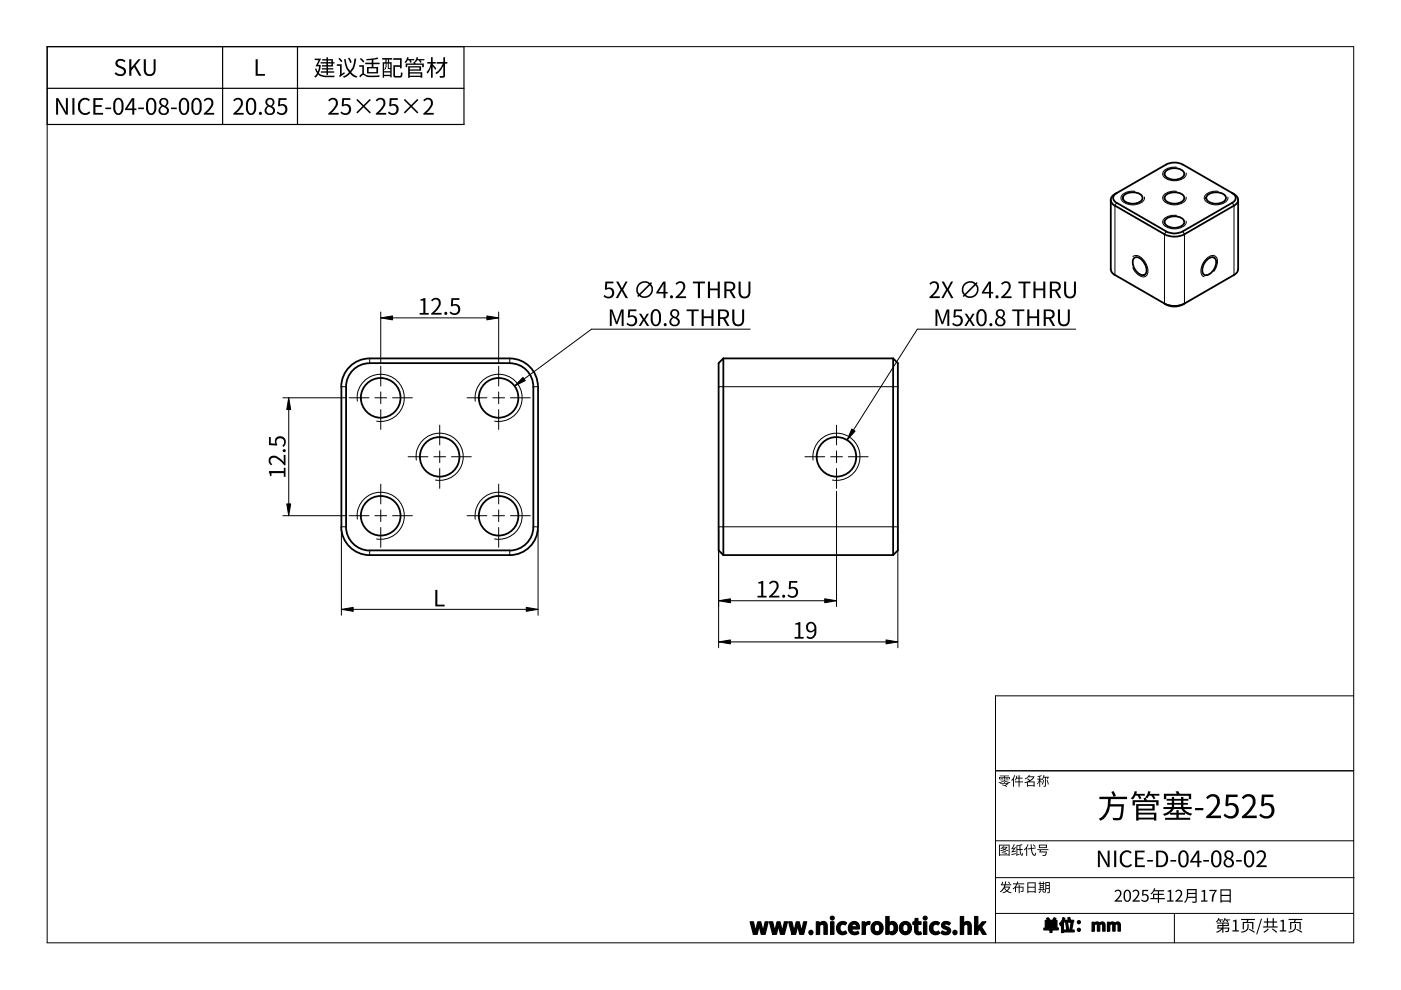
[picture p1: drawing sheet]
<svg xmlns="http://www.w3.org/2000/svg" width="297mm" height="210mm" viewBox="0 0 297 210" stroke-linecap="round" stroke-linejoin="round" font-family="sans-serif">
<g fill="none" stroke="#000" stroke-width=".38">
<path d="M247.2 36.3a2.85 2.85 0 0 1 3.8 .3 1.31 1.31 0 0 1-1.4 1.5 2.29 2.29 0 0 1-2.7-1.2zM247.2 34.9a3.9 3.9 0 0 1 3.5 0l10.9 6.2M247.2 34.9l-10.8 6.2M235.5 42.4v14.7a1.6 1.6 0 0 0 .8 1.2M236.3 41.2a1.31 1.31 0 0 0-.8 1.2 1.31 1.31 0 0 0 .8 1.2M236.4 58.3l10.8 6.3M236.7 41a1.11 1.11 0 0 0-.7 1 1.11 1.11 0 0 0 .7 1M236.7 43l10.5 6M238.3 41.4a2.94 2.94 0 0 1 3.9 .2 1.3 1.3 0 0 1-1.5 1.5 2.27 2.27 0 0 1-2.7-1.1zM240.3 54.8a1.28 1.28 0 0 1 2.1 .6 2.47 2.47 0 0 1 .5 2.6 1.29 1.29 0 0 1-2-.5 2.53 2.53 0 0 1-.6-2.7zM247.2 46.5a2.85 2.85 0 0 1 3.8 .3 1.3 1.3 0 0 1-1.4 1.5 2.28 2.28 0 0 1-2.7-1.2zM247.2 41.4a2.94 2.94 0 0 1 3.8 .2 1.3 1.3 0 0 1-1.4 1.5 2.26 2.26 0 0 1-2.7-1.1z"/>
<path d="M247.2 49.1a3.9 3.9 0 0 0 3.5 0M256 55a1.05 1.05 0 0 1 1.4-.4 1.05 1.05 0 0 1 .4 1.4 2.38 2.38 0 0 1-2.5 2.3 2.38 2.38 0 0 1 .7-3.3zM256 41.4a2.95 2.95 0 0 1 3.9 .2 1.31 1.31 0 0 1-1.5 1.5 2.22 2.22 0 0 1-2.7-1.1zM261.2 41a1.09 1.09 0 0 1 .8 1 1.09 1.09 0 0 1-.8 1M261.3 43l-10.5 6M261.6 41.2a1.29 1.29 0 0 1 .9 1.2 1.29 1.29 0 0 1-.9 1.2l-10.5 6.1a4.6 4.6 0 0 1-4.2 0l-10.5-6.1M262.5 42.4v14.7a1.51 1.51 0 0 1-.9 1.2l-10.5 6.1M78.4 76a6 6 0 0 0-6.1 6M78.4 77a5 5 0 0 0-5 5v29.7M78.4 77h29.7a5 5 0 0 1 5 5v29.7M78.4 76h29.7a5.9 5.9 0 0 1 5.9 6l.1 29.7M153.4 76l-1 1v39.7l1 1"/>
<path d="M153.4 76v41.7M189.4 76h-36M189.4 76l1 1v39.7l-1 1M189.4 76v41.7M246.9 64.4a4.7 4.7 0 0 0 4.2 0M251.1 64.4a3.9 3.9 0 0 1-3.9 .2M72.4 82v29.7M72.3 111.7a6 6 0 0 0 6.1 6M73.4 111.7a5.1 5.1 0 0 0 5 5M108.1 117.7h-29.7M113.1 111.7a5 5 0 0 1-5 5h-29.7M114 111.7a6 6 0 0 1-5.9 6"/>
<path d="M189.4 117.7h-36"/>
<circle cx="80.7" cy="84.3" r="4.2"/>
<circle cx="93.2" cy="96.9" r="4.2"/>
<circle cx="105.7" cy="84.3" r="4.2"/>
<circle cx="177.3" cy="96.9" r="4.2"/>
<circle cx="80.7" cy="109.3" r="4.2"/>
<circle cx="105.7" cy="109.3" r="4.2"/>
</g>
<g fill="none" stroke="#000" stroke-width=".21">
<path d="M236.7 43l-.3 .6v14.7M247.2 49l-.3 .7v14.7M250.8 49l.3 .7v14.7M261.3 43l.3 .6v14.7M78.4 76v1M108.1 76v1M73.4 82h-1M113.1 82h1M190.4 82h-38M72.4 111.7h1M78.4 116.7v1M108.1 116.7v1"/>
<path d="M114.1 111.7h-1M152.4 111.7h38"/>
</g>
<path d="M75.8 85.1a5 5 0 0 1 4.8-5.7 5 5 0 0 1 5.1 5.3 5 5 0 0 1-5.9 4.6M88.3 97.6a5 5 0 0 1 4.8-5.7 5 5 0 0 1 5.1 5.3 5 5 0 0 1-5.9 4.6M100.8 85.1a5 5 0 0 1 4.7-5.8 5 5 0 0 1 5.2 5.4 5 5 0 0 1-5.8 4.6M172.4 97.6a5 5 0 0 1 4.8-5.8 5 5 0 0 1 5.1 5.4 5 5 0 0 1-5.8 4.6M75.8 110.1a5 5 0 0 1 4.7-5.7 5 5 0 0 1 5.2 5.3 5 5 0 0 1-5.9 4.6M100.8 110.1a5 5 0 0 1 4.7-5.8 5 5 0 0 1 5.2 5.4 5 5 0 0 1-5.8 4.6" fill="none" stroke="#000" stroke-width=".21"/>
<path d="M249.4 35.4h-.4a2.16 2.16 0 0 0-2.5 1.5 2.25 2.25 0 0 0 2.5 1.4 2.14 2.14 0 0 0 2.5-1.5v-.1M240.2 54.4l.1-.1a1.69 1.69 0 0 1 2.2 .9 2.97 2.97 0 0 1 .7 3.1 1.24 1.24 0 0 1-2-.2l-1-1.3M240.6 40.6l-.4-.1a2.21 2.21 0 0 0-2.5 1.5 2.28 2.28 0 0 0 2.5 1.4 2.18 2.18 0 0 0 2.5-1.5l-.1-.1M249.4 40.6l-.4-.1a2.2 2.2 0 0 0-2.5 1.5 2.27 2.27 0 0 0 2.5 1.4 2.18 2.18 0 0 0 2.5-1.5v-.1M249.4 45.6h-.4a2.17 2.17 0 0 0-2.5 1.5 2.24 2.24 0 0 0 2.5 1.4 2.14 2.14 0 0 0 2.5-1.5v-.1M257.4 57.5l.2-.3a2.11 2.11 0 0 0 0-2.9 2.18 2.18 0 0 0-2.5 1.4 2.28 2.28 0 0 0 0 2.9l.2 .1M258.3 40.6a3.1 3.1 0 0 0-2.9 1 1.26 1.26 0 0 0 1.2 1.6 3.3 3.3 0 0 0 3.7-.8v-.6" fill="none" stroke="#000" stroke-width=".21"/>
<path d="M10 9.9h277v190h-277z" fill="none" stroke="#000" stroke-width=".21"/>
<g fill="#000">
<path d="M24.7 12.8a1.35 1.35 0 0 1 1.9 .1l-.2 .3a.8 .8 0 0 0-.8-.4 .8 .8 0 0 0-.7 .6l.3 .5 .8 .3a1.03 1.03 0 0 1 .7 1.3 1.03 1.03 0 0 1-1.4 .6l-1-.5 .3-.3a.92 .92 0 0 0 .9 .5 .92 .92 0 0 0 .8-.6l-.3-.5-1.2-.5-.2-.3-.1-.6zM27.4 12.6h.5v1.7l1.4-1.7h.5l-1.1 1.3 1.3 2.2h-.5l-1-1.9-.6 .8v1.1h-.5zM30.5 12.6h.4v2a.85 .85 0 0 0 .6 1.1 .85 .85 0 0 0 1.1-.6v-2.5h.4v2a1.28 1.28 0 0 1-1.3 1.5 1.28 1.28 0 0 1-1.2-1.5zM54.2 12.6h.4v3.1h1.6v.4h-2zM66.7 12.4h1.4l-.7 1.4h.6l-.4 1.7 .2 .2 1 .3h2.2l-.1 .4-2.2-.1-.7-.1-.5-.4-.6 .7-.3-.3 .6-.7-.4-.9 .3-.1 .3 .7 .3-1.1h-.8l.7-1.4h-.9zM71.4 13.6h1v2.1l.6-.4 .1 .3-1 .8-.2-.3 .2-.3v-1.8h-.7zM71.7 12.5l.3-.2 .6 .7-.3 .2zM73.8 12.4l.3-.2 .5 1-.4 .2zM72.9 12.6l.4-.1 .4 1.9 .5 .6a4.8 4.8 0 0 0 1-2.6l.3 .1-.2 1.1-.3 .9-.5 .8 .7 .7 .6 .2-.2 .2a1.6 1.6 0 0 1-1.4-.8 1.83 1.83 0 0 1-1.3 .8l-.2-.2 .5-.2 .8-.7-.5-.7zM76.2 13.8h1v1.8h.1a3.5 3.5 0 0 0 2.8 .4h.4l-.1 .2a5.3 5.3 0 0 1-3-.1l-.4-.2-.6 .5-.2-.3 .6-.5v-1.4h-.6zM76.3 12.5l.2-.2 .7 .8-.2 .2zM83.4 12.3h1.8v2.2h-.4v-.3h-1.1l.1 1.8 1 .1 .2-.8 .2 .1a.7 .7 0 0 1-.2 1h-1.2l-.4-.2v-2.4h1.4v-1.1h-1.4z"/>
<path d="M86.3 12.1l.4 .1-.2 .3h1.3v.3h-.7l.2 .4-.3 .1-.2-.5h-.4l-.4 .6-.3-.2zM86 13.5h1.8l-.2-.3 .3-.1 .2 .4h1.8v.7h-.4v-.5h-3.1v.5h-.4zM88.3 12.1l.4 .1-.1 .3h1.4v.3h-.9l.3 .4-.3 .1a.66 .66 0 0 0-.7-.5l-.2 .4-.3-.2zM91.4 12.1h.3v1.1h.7v.3h-.7v.1l.8 .9-.2 .3-.6-.8v2.5h-.3v-2.3l-.8 1.4-.2-.3 .4-.4 .5-1.4h-.7v-.3h.8zM92.6 13.2h1.4v-1.1h.4v1.1h.4v.3h-.4v2.6l-.2 .3-.9 .1-.1-.4h.8v-2.1l-.9 1.3-.6 .4-.2-.3 .6-.4 1-1.5h-1.3zM11.9 20.8h.5l1.6 2.9v-2.9h.4v3.5h-.5l-1.6-2.9v2.9h-.4zM17.1 21.1a1.42 1.42 0 0 1 2 .1l-.3 .3a1.09 1.09 0 0 0-1.3-.2 1.09 1.09 0 0 0-.5 1.2 1.11 1.11 0 0 0 .5 1.4 1.11 1.11 0 0 0 1.4-.3l.2 .3a1.5 1.5 0 0 1-1.8 .3 1.5 1.5 0 0 1-.8-1.6 1.5 1.5 0 0 1 .6-1.5zM19.8 20.8h2v.4h-1.6v1.1h1.4v.4h-1.4v1.2h1.7v.4h-2.1zM22.3 22.8h1.3v.3h-1.3zM29.3 22.8h1.2v.3h-1.2zM36.3 22.8h1.2v.3h-1.2zM43.3 21.1a1.12 1.12 0 0 1 1.6-.2 1.12 1.12 0 0 1 .2 1.6l-1.2 1.5 1.5-.1v.4h-2.2v-.2l1-.9a1.47 1.47 0 0 0 .5-1.8l-.3-.2a.79 .79 0 0 0-1 .3l-.2-.2z"/>
<path d="M49.6 21.1a1.12 1.12 0 0 1 1.5-.2 1.12 1.12 0 0 1 .3 1.6l-1.3 1.5 1.6-.1v.4h-2.2v-.2l.9-.9a1.47 1.47 0 0 0 .6-1.8l-.3-.2a.79 .79 0 0 0-1 .3l-.3-.2zM59.1 20.8h1.7v.4h-1.4l-.1 1a1.15 1.15 0 0 1 1.7 1 1.15 1.15 0 0 1-1.5 1.2l-.8-.5 .2-.3a.84 .84 0 0 0 1.1 .4 .84 .84 0 0 0 .4-1.1 .84 .84 0 0 0-1.1-.4l-.4-.1zM69.7 21.1a1.12 1.12 0 0 1 1.6-.2 1.12 1.12 0 0 1 .2 1.6l-1.2 1.5 1.5-.1v.4h-2.2v-.2l1-.9a1.47 1.47 0 0 0 .5-1.8l-.3-.2a.79 .79 0 0 0-1 .3l-.2-.2zM72.6 20.8h1.7v.4h-1.4v1a1.14 1.14 0 0 1 1.6 .8 1.14 1.14 0 0 1-1.2 1.4l-.5-.1-.5-.3-.1-.1 .2-.3a.84 .84 0 0 0 1.1 .4 .84 .84 0 0 0 .4-1.1 .84 .84 0 0 0-1.1-.4l-.3-.1zM75.8 21l1.3 1.3 1.3-1.3 .2 .2-1.3 1.3 1.3 1.3-.2 .3-1.3-1.4-1.3 1.4-.3-.3 1.4-1.3-1.4-1.3zM79.8 21.1a1.12 1.12 0 0 1 1.5-.2 1.12 1.12 0 0 1 .3 1.6l-1.3 1.5 1.6-.1v.4h-2.2v-.2l.9-.9a1.47 1.47 0 0 0 .6-1.8l-.3-.2a.79 .79 0 0 0-1 .3l-.2-.2zM82.6 20.8h1.7v.4h-1.3l-.1 1a1.15 1.15 0 0 1 1.6 1 1.15 1.15 0 0 1-1.4 1.2l-.8-.5 .2-.3a.84 .84 0 0 0 1.1 .4 .84 .84 0 0 0 .4-1.1 .84 .84 0 0 0-1.1-.4l-.4-.1zM85.9 21l1.3 1.3 1.3-1.3 .2 .2-1.3 1.3 1.3 1.3-.2 .3-1.3-1.4-1.3 1.4-.3-.3 1.3-1.3-1.3-1.3zM89.9 21.1a1.12 1.12 0 0 1 1.5-.2 1.12 1.12 0 0 1 .2 1.6l-1.2 1.5 1.6-.1v.4h-2.2v-.2l.9-.9a1.47 1.47 0 0 0 .5-1.8l-.2-.2a.79 .79 0 0 0-1 .3l-.3-.2z"/>
<path d="M68.3 12.5h.9v-.3h.3v.3h1.1v.7h.3v.3h-.3v.6h-1.1v.4h1.2v.2h-1.2v.4h1.4v.3h-1.4v.5h-.3v-.5h-1.2v-.3h1.2v-.4h-1v-.2h1v-.4h-.9v-.3h.9v-.3h-1.2v-.3h1.2v-.4h-.9zM69.5 13.5v.3h.8v-.3zM69.5 12.8v.4h.8v-.4z"/>
<path d="M77.6 12.5l2.4-.3 .2 .3-1 .2v.6h1.3v.3h-1.3v.6h1v1.4h-2.4v-1.4h1v-.6h-1.4v-.3h1.4v-.6l-1.1 .1zM78.1 14.5v.8h1.7v-.8z"/>
<path d="M81 12.3h2.1v.3h-.6v.6h.5v3.2h-.3v-.3h-1.3v.4h-.3v-3.3h.6v-.6h-.7zM81.4 13.5v1.6h1.3v-.4l-.5-.1v-1.1h-.2l-.3 1.2-.1 .1-.2-.1 .3-.6 .1-.6zM81.4 15.4v.5h1.3v-.5zM82.4 13.5v.9h.3v-.9zM82 12.6v.6h.2v-.6z"/>
<path d="M86.5 14h2.8v1h-2.4v.3h2.6v1.2h-.3v-.2h-2.3v.2h-.4zM86.9 15.6v.5h2.3v-.5zM86.9 14.3v.4h2v-.4z"/>
<path d="M24.5 20.9a1.08 1.08 0 0 1 1.2 0 1.08 1.08 0 0 1 .5 1 2.74 2.74 0 0 1-.4 2.2 1.06 1.06 0 0 1-1.2 .2 1.06 1.06 0 0 1-.6-1.1 2.72 2.72 0 0 1 .4-2.2zM24.7 21.2a2.16 2.16 0 0 0 .3 2.8h.1a.79 .79 0 0 0 .7-.9v-.6a1.13 1.13 0 0 0-.6-1.4z"/>
<path d="M28 20.8h.5v2.2h.4v.3h-.4v1h-.5v-1h-1.5v-.2zM28.1 21.3l-1.1 1.7h1z"/>
<path d="M31.4 21a1.06 1.06 0 0 1 1.2-.2 1.06 1.06 0 0 1 .5 1.1 2.74 2.74 0 0 1-.3 2.2l-.7 .3a1.13 1.13 0 0 1-1.1-1.2 2.72 2.72 0 0 1 .4-2.2zM31.7 21.2a2.16 2.16 0 0 0 .3 2.8h.1a.79 .79 0 0 0 .6-.9v-.6a1.13 1.13 0 0 0-.5-1.4z"/>
<path d="M34 21.1a.99 .99 0 0 1 1.5 0 .99 .99 0 0 1-.3 1.4 1 1 0 0 1 .5 1.4 1 1 0 0 1-1.3 .5 1 1 0 0 1-.8-.9 1 1 0 0 1 .6-1 .9 .9 0 0 1-.2-1.4zM34 23.4a.7 .7 0 0 0 1.4 0 .7 .7 0 0 0-1.4 0zM34.3 21.2a.68 .68 0 0 0 0 .9 .68 .68 0 0 0 .8 .2 .66 .66 0 0 0 .2-.9 .66 .66 0 0 0-1-.2z"/>
<path d="M38.4 20.9a1.08 1.08 0 0 1 1.2 0 1.08 1.08 0 0 1 .5 1 2.74 2.74 0 0 1-.4 2.2 1.06 1.06 0 0 1-1.2 .2 1.06 1.06 0 0 1-.6-1.1 2.72 2.72 0 0 1 .4-2.2zM38.7 21.2a2.16 2.16 0 0 0 .2 2.8h.1a.79 .79 0 0 0 .7-.9v-.6a1.13 1.13 0 0 0-.6-1.4z"/>
<path d="M41 21a1.06 1.06 0 0 1 1.2-.2 1.06 1.06 0 0 1 .6 1.1 2.74 2.74 0 0 1-.4 2.2l-.7 .3a1.13 1.13 0 0 1-1.1-1.2 2.72 2.72 0 0 1 .4-2.2zM41.3 21.2a2.16 2.16 0 0 0 .3 2.8h.1a.79 .79 0 0 0 .6-.9v-.6a1.13 1.13 0 0 0-.5-1.4z"/>
<path d="M52.5 21a1.06 1.06 0 0 1 1.2-.2 1.06 1.06 0 0 1 .6 1.1 2.74 2.74 0 0 1-.4 2.2l-.7 .3a1.13 1.13 0 0 1-1.1-1.2 2.72 2.72 0 0 1 .4-2.2zM52.9 21.2a2.16 2.16 0 0 0 .2 2.8h.1a.79 .79 0 0 0 .7-.9v-.6a1.13 1.13 0 0 0-.6-1.4z"/>
<path d="M56.5 21.1a.99 .99 0 0 1 1.5 0 .99 .99 0 0 1-.3 1.4 1 1 0 0 1 .5 1.4 1 1 0 0 1-1.3 .5 1 1 0 0 1-.8-.9 1 1 0 0 1 .6-1 .9 .9 0 0 1-.2-1.4zM56.5 23.4a.7 .7 0 0 0 1.4 0 .7 .7 0 0 0-1.4 0zM56.8 21.2a.68 .68 0 0 0 0 .8 .68 .68 0 0 0 .8 .3 .66 .66 0 0 0 .2-.9 .66 .66 0 0 0-1-.2z"/>
<circle cx="55.2" cy="24" r=".33"/>
</g>
<path d="M15.6 20.8v3.5" fill="none" stroke="#000" stroke-width=".44"/>
<path d="M10 9.9h88.4v16.5h-88.4zM47.2 9.9v16.5M63.1 9.9v16.5M98.4 18.7h-88.4" fill="none" stroke="#000" stroke-width=".25"/>
<path d="M287 147.5h-75.9v52.4M211.1 163.4h75.9M211.1 178.3h75.9M249 193.7v6.2M286.9 193.7h-75.8M287.1 186.1h-76" fill="none" stroke="#000" stroke-width=".21"/>
<g fill="#000">
<path d="M89.1 63.5l1.1-.3v3.2h.7v.3h-1.9v-.3h.8v-2.7h-.7zM91.5 63.5a1.12 1.12 0 0 1 1.6-.2 1.12 1.12 0 0 1 .2 1.6l-1.2 1.5 1.5-.1v.4h-2.2v-.2l1-.9a1.47 1.47 0 0 0 .5-1.8l-.2-.2a.79 .79 0 0 0-1 .3l-.3-.2zM95.7 63.2h1.7v.4h-1.3l-.1 1a1.14 1.14 0 0 1 1.6 .8 1.14 1.14 0 0 1-1.2 1.4l-.5-.1-.5-.3-.1-.1 .2-.3a.84 .84 0 0 0 1.2 .4 .84 .84 0 0 0 .4-1.1 .84 .84 0 0 0-1.2-.4h-.3zM128.3 59.7h1.8v.4h-1.4l-.1 1a1.14 1.14 0 0 1 1.6 .8 1.14 1.14 0 0 1-1.1 1.4l-.5-.1-.5-.3-.1-.1 .2-.3a.84 .84 0 0 0 1.1 .4 .84 .84 0 0 0 .4-1.1 .84 .84 0 0 0-1.1-.4l-.4-.1zM129.3 65.6h.5l1 2.6 .9-2.6h.5v3.5h-.4l.1-3-1 2.7h-.3l-1-2.7 .1 3h-.4zM130.6 59.7h.5l.8 1.4 .7-1.4h.5l-1 1.7 1 1.8h-.5l-.8-1.5-.8 1.5h-.4l1-1.8zM133.2 65.6h1.7v.4h-1.3l-.1 1a1.15 1.15 0 0 1 1.6 1 1.15 1.15 0 0 1-1.4 1.2l-.9-.5 .2-.3a.84 .84 0 0 0 1.2 .4 .84 .84 0 0 0 .4-1.1 .84 .84 0 0 0-1.2-.4l-.3-.1zM135.5 66.5h.5l.6 1 .5-1h.5l-.8 1.3 .9 1.3h-.5l-.7-1.1-.6 1.1h-.5l.9-1.3zM143.4 60a1.12 1.12 0 0 1 1.5-.2 1.12 1.12 0 0 1 .2 1.6l-1.2 1.5 1.5-.1v.4h-2.2v-.3l1-.8a1.47 1.47 0 0 0 .5-1.8l-.2-.2a.79 .79 0 0 0-1 .3l-.3-.2zM145.6 65.6h2.5v.4h-1v3.1h-.5v-3.1h-1zM146.9 59.7h2.6v.4h-1.1v3.1h-.4v-3.1h-1.1zM148.8 65.6h.4v1.5h1.6v-1.5h.5v3.5h-.5v-1.6h-1.6v1.6h-.4z"/>
<path d="M150.1 59.7h.4v1.5h1.7v-1.5h.4v3.5h-.4v-1.6h-1.7v1.6h-.4zM155.3 65.6h.4v2.1a.85 .85 0 0 0 .6 1.1 .85 .85 0 0 0 1-.7v-2.5h.5v2.1a1.28 1.28 0 0 1-1.3 1.5 1.28 1.28 0 0 1-1.2-1.5zM156.6 59.7h.4v2.1a.85 .85 0 0 0 .6 1.1 .85 .85 0 0 0 1.1-.7v-2.5h.4v2.1a1.23 1.23 0 0 1-1.3 1.5 1.23 1.23 0 0 1-1.2-1.5zM197.2 60a1.12 1.12 0 0 1 1.5-.2 1.12 1.12 0 0 1 .2 1.6l-1.2 1.5 1.6-.1v.4h-2.2v-.3l.9-.8a1.47 1.47 0 0 0 .6-1.8l-.3-.2a.79 .79 0 0 0-1 .3l-.3-.2zM198.3 65.6h.6l.9 2.6 .9-2.6h.6v3.5h-.4v-3l-1 2.7h-.2l-1-2.7v3h-.4zM199.6 59.7h.5l.8 1.4 .7-1.4h.5l-1 1.7 1.1 1.8h-.5l-.9-1.5-.8 1.5h-.4l1-1.8zM202.3 65.6h1.7v.4h-1.4v1a1.16 1.16 0 0 1 1.6 1.1 1.16 1.16 0 0 1-1.7 1l-.6-.4 .2-.3a.84 .84 0 0 0 1.1 .4 .84 .84 0 0 0 .4-1.1 .84 .84 0 0 0-1.1-.4l-.3-.1zM204.5 66.5h.5l.6 1 .6-1h.4l-.8 1.3 .9 1.3h-.5l-.6-1.1-.7 1.1h-.4l.8-1.3zM212.4 60a1.12 1.12 0 0 1 1.5-.2 1.12 1.12 0 0 1 .3 1.6l-1.3 1.5 1.6-.1v.4h-2.2v-.3l.9-.8a1.47 1.47 0 0 0 .6-1.8l-.3-.2a.79 .79 0 0 0-1 .3l-.3-.2zM214.6 65.6h2.6v.4h-1.1v3.1h-.4v-3.1h-1.1zM215.9 59.7h2.6v.4h-1.1v3.1h-.4v-3.1h-1.1zM217.8 65.6h.5v1.5h1.6v-1.5h.4v3.5h-.4v-1.6h-1.6v1.6h-.5z"/>
<path d="M219.1 59.7h.5v1.5h1.6v-1.5h.4v3.5h-.4v-1.6h-1.6v1.6h-.5zM224.3 65.6h.4v2.1a.85 .85 0 0 0 .6 1.1 .85 .85 0 0 0 1.1-.7v-2.5h.4v2.1a1.28 1.28 0 0 1-1.2 1.5 1.28 1.28 0 0 1-1.3-1.5zM225.6 59.7h.5v2.1a.85 .85 0 0 0 .5 1.1 .85 .85 0 0 0 1.1-.7v-2.5h.4v2.1a1.28 1.28 0 0 1-1.2 1.5 1.28 1.28 0 0 1-1.3-1.5zM57.2 96.9a1.52 1.52 0 0 1 2.2 .3l.8 .8v-1.5h.3v2.2h-.2l-.9-1a1.47 1.47 0 0 0-1.8-.5l-.2 .2a.79 .79 0 0 0 .3 1l-.2 .3a1.21 1.21 0 0 1-.3-1.8zM57 92.7h.4v1.3l1 .1a1.16 1.16 0 0 1 1.1-1.6 1.16 1.16 0 0 1 1 1.6l-.4 .7-.3-.3a.84 .84 0 0 0 .5-1.1 .84 .84 0 0 0-1.2-.4 .84 .84 0 0 0-.4 1.1v.4l-1.7-.1zM57 99.9h3.2v-.7h.3v1.9h-.3v-.8h-2.6v.6h-.3zM92.3 125.1h.4v3.1h1.6v.4h-2zM160.8 123.4l1-.2v3.1h.7v.4h-1.9v-.4h.8v-2.6h-.6zM163.2 123.5a1.12 1.12 0 0 1 1.5-.2 1.12 1.12 0 0 1 .2 1.6l-1.2 1.4h1.5v.4h-2.2v-.3l1-.9a1.47 1.47 0 0 0 .5-1.8l-.2-.2a.79 .79 0 0 0-1 .4l-.3-.3zM167.3 123.2h1.7v.4h-1.3l-.1 1a1.16 1.16 0 0 1 1.6 1.1 1.16 1.16 0 0 1-1.6 1l-.7-.4 .3-.3a.84 .84 0 0 0 1.1 .4 .84 .84 0 0 0 .4-1.1 .84 .84 0 0 0-1.1-.4l-.4-.1zM168.6 132.2l1.1-.3v3.1h.7v.4h-1.9v-.4h.7v-2.6h-.6zM212 164.4h1.9v.2h-.9v.1h1.1v.5h-.2v-.3h-.9v.4h-.2v-.4h-.8v.3h-.2v-.5h1v-.1h-.8z"/>
<path d="M212.1 165.3h.6v.1h-.6zM212.1 165h.6v.2h-.6zM211.7 165.9l1.3-.5 .4 .3 .8 .2-.1 .1-1.2-.4-1.1 .4zM213.2 165.3h.6v.1h-.6zM213.2 165h.6v.2h-.6zM212.1 166h.9l-.2-.2 .1-.1 .2 .2-.1 .1 .9 .1-.7 .5 .3 .1-.1 .1-1-.4 .1-.1 .5 .2 .5-.3h-1.4zM215 164.3l.2 .1-.2 .6v1.8h-.2v-1.5l-.3 .3-.1-.2zM215.5 164.5h.2l-.1 .4h.4v-.5h.2v.5h.6v.2h-.6v.6h.7v.2h-.7v.9h-.2v-.9h-.8v-.2h.8v-.6h-.5l-.2 .4-.1-.1zM217.9 179l.2 .1-.3 .5v1.9h-.2v-1.6l-.4 .4-.1-.2zM219 179.1l.1-.1 .5 .5-.2 .1zM218.5 179h.2l.1 .8 .8-.1v.2l-.8 .1 .3 1.1 .3 .1 .1-.4 .2 .1-.1 .2a.4 .4 0 0 1-.4 .4 .4 .4 0 0 1-.4-.5l-.2-1-.7 .1v-.2l.7-.1zM221.2 165.4h.2l-.4 1-.2-.1z"/>
<path d="M221.9 165.4h.2l.3 .9-.2 .1zM220 164.6l.8-.2 .1 .1-.4 .1v.5h.4v.2l.3-1 .2 .1-.1 .3h1.1l-.2 .5h-.2l.1-.3h-.3l-.1 1.9h-.4l-.1-.2h.4v-1.7h-.3l-.3 .5-.5-.1 .4 .5-.1 .2-.3-.4v1.2h-.2v-1.2l-.3 .7-.1-.1 .4-.9h-.4v-.2h.4v-.4h-.3zM233.1 168.9h3l-.5-1 .5-.2 .5 1-.5 .2h2.9v.5h-3.5l-.1 1.1h2.9l-.3 2.6-.4 .7-1.6 .1-.2-.5 1.6-.1 .4-2.3h-2.5a3.9 3.9 0 0 1-2 3l-.4-.4a3.6 3.6 0 0 0 2-3.4v-.8h-1.8zM240.6 167.7l.5 .1-.2 .5h1.8v.4h-1l.3 .6-.4 .1-.4-.7h-.5l-.5 .8-.5-.2 .4-.4zM240.1 169.7h2.5l-.2-.5 .5-.1 .3 .6h2.4v1.1h-.5v-.7h-4.5v.7h-.5zM243.4 167.7l.5 .1-.1 .5h2v.4h-1.2l.4 .6-.4 .2a.95 .95 0 0 0-1-.8l-.4 .6-.4-.3 .3-.3zM246.8 168.3h2.7l-.3-.5 .6-.1 .3 .6h2.4v1.1h-.5v-.7h-4.7v.7h-.5zM247 173.4h2.4v-.7h-1.3v-.4h1.3v-.5h.5v.5h1.4v.4h-1.4v.7h2.4v.4h-5.3zM253.4 171.3h1.7v.5h-1.7zM255.9 168.9a1.6 1.6 0 0 1 2.2-.2 1.6 1.6 0 0 1 .3 2.2l-.7 1-1 1.1 2.2-.1v.6h-3.2v-.4l1.4-1.3a2.68 2.68 0 0 0 .9-2.1 1.02 1.02 0 0 0-.9-.9 1.02 1.02 0 0 0-1 .7l-.4-.4zM260 168.5h2.4v.5h-1.9l-.1 1.4a1.58 1.58 0 0 1 2 .4 1.58 1.58 0 0 1 0 2 1.56 1.56 0 0 1-1.4 .8l-.7-.1-.7-.4-.2-.2 .3-.4a1.21 1.21 0 0 0 2.1 .1 1.21 1.21 0 0 0-1-1.9l-.7 .3-.3-.2zM263.5 168.9a1.6 1.6 0 0 1 2.2-.2 1.6 1.6 0 0 1 .3 2.2l-.7 1-1.1 1.1 2.3-.1v.6h-3.2v-.4l1.4-1.3a2.68 2.68 0 0 0 .9-2.1 1.02 1.02 0 0 0-.9-.9 1.02 1.02 0 0 0-1.1 .7l-.3-.4z"/>
<path d="M267.5 168.5h2.5v.5h-1.9l-.1 1.4a1.58 1.58 0 0 1 1.9 .4 1.58 1.58 0 0 1 .1 2 1.88 1.88 0 0 1-3 .1l.3-.4a1.21 1.21 0 0 0 2.1 .1 1.21 1.21 0 0 0-1-1.9l-.7 .3-.3-.2zM159.1 195.4h.6l.5 2.1 .5-2.1h.6l.5 2.1 .4-2.1h.7l-.7 2.7h-.8l-.4-1.9-.5 1.9h-.8zM163.1 195.4h.7l.4 2.1 .6-2.1h.6l.5 2.1 .4-2.1h.7l-.7 2.7h-.8l-.5-1.9-.4 1.9h-.8zM167.2 195.4h.7l.4 2.1 .5-2.1h.7l.4 2.1 .5-2.1h.6l-.6 2.7h-.8l-.5-1.9-.4 1.9h-.8zM173.1 195.4h.5l.1 .4a.92 .92 0 0 1 1.1-.4 .92 .92 0 0 1 .6 1v1.7h-.7v-1.6a.48 .48 0 0 0-.3-.5 .48 .48 0 0 0-.6 .3v1.8h-.7zM176.1 195.4h.7v2.7h-.7zM177.7 195.9a1.29 1.29 0 0 1 1.8-.2l-.3 .4a.72 .72 0 0 0-.9 0 .72 .72 0 0 0-.2 .9 .68 .68 0 0 0 .5 .6 .68 .68 0 0 0 .7-.2l.2 .4-.1 .2a1.33 1.33 0 0 1-1.5-.1 1.33 1.33 0 0 1-.5-1.3zM182.8 195.4h.6v.5a.8 .8 0 0 1 1.1-.5l-.1 .6a.64 .64 0 0 0-.9 .5v1.6h-.7zM194 194.7h.6v.7h.7v.6h-.7v1.4l.3 .2h.3l.1 .5-.5 .1a.83 .83 0 0 1-.9-1v-1.2h-.4v-.5l.5-.1zM195.8 195.4h.7v2.7h-.7zM197.4 195.9a1.3 1.3 0 0 1 1.8-.2l-.3 .4a.72 .72 0 0 0-.9 0 .72 .72 0 0 0-.2 .9 .68 .68 0 0 0 .5 .6 .68 .68 0 0 0 .7-.2l.2 .4-.8 .4a1.38 1.38 0 0 1-1.3-.9 1.38 1.38 0 0 1 .3-1.4zM199.8 195.7a1.29 1.29 0 0 1 1.7 0l-.3 .4-.3-.1a.34 .34 0 0 0-.6 0 .34 .34 0 0 0 .4 .5 .86 .86 0 0 1 .8 .9 .86 .86 0 0 1-1 .8h-.4l-.6-.4 .3-.4 .8 .2a.26 .26 0 0 0 .3-.2 .26 .26 0 0 0-.2-.3h-.1a.88 .88 0 0 1-.8-.5 .88 .88 0 0 1 0-.9z"/>
<path d="M203.6 194.3h.7v1.5a.91 .91 0 0 1 1.1-.4 .91 .91 0 0 1 .5 1v1.7h-.7v-1.6a.48 .48 0 0 0-.3-.5 .48 .48 0 0 0-.6 .3v1.8h-.7zM206.6 194.3h.7v2.3l1-1.2h.7l-.9 1.1 1 1.6h-.8l-.6-1.1-.4 .4v.7h-.7zM212.4 180.7l1.1 .2-.1 .2-1.1-.3zM212.7 180.4l.6 .2-.1 .1-.6-.2zM213.7 187l.2-.1 .3 .4-.2 .1zM214.4 181.1l1-.2v.2l-.9 .2zM215 179l.1 .1-.4 .8 .4-.1 .1-.2 .2 .1-.6 .8 .6-.1v.1l-.9 .3-.1-.2 .5-.6-.4 .1-.1-.2zM214.8 187.3h.7l.2-.4h.2l-.1 .4h1.4v.2h-1.5l-.3 .5h.6v-.4h.2v.4h.8v1l-.6 .1v-.2h.4v-.7h-.6v1.2h-.2v-1.2h-.6v.9h-.2v-.9l-.4 .4-.1-.2 .3-.2 .5-.7h-.7zM220.5 188.8h.2l-.4 .6-.1-.1zM220.9 188.9l.2-.1 .3 .4-.2 .1zM219.9 180.1h2.4v.1h-1.6l-.1 .3 1.4 .1a.68 .68 0 0 1-.2 .7 .68 .68 0 0 1-.8 .1v-.1l.6-.1 .1-.5h-1.4l.2-.5h-.6zM225.4 194.6l.4 .1-.3 .7v2.3h-.4v-1.7l-.3 .3-.2-.5z"/>
<path d="M225.8 195.1h.7l-.1-.5 .4-.1 .1 .5-.3 .1h1v.4h-1.8zM225.9 195.7l.4-.1 .2 1.4-.4 .1zM227.1 195.6l.4 .1-.3 1.5h.5v.4h-2.1v-.4h1.2zM231.5 195.5h.5v.3l.3-.2a.56 .56 0 0 1 .8 .2 .64 .64 0 0 1 .8-.3 .64 .64 0 0 1 .4 .7v1.2h-.5v-1.2l-.2-.3-.4 .2v1.3h-.5v-1.2l-.3-.3-.4 .2v1.3h-.5zM232.8 180.3h.4l1.7 3-.1-3h.5v3.5h-.5l-1.6-2.9v2.9h-.4zM234.8 195.5h.4v.3l.3-.2a.56 .56 0 0 1 .9 .2 .64 .64 0 0 1 .7-.3 .64 .64 0 0 1 .4 .7v1.2h-.4v-1.2l-.3-.3-.4 .2v1.3h-.5v-1.2l-.2-.3-.4 .2v1.3h-.5zM236.4 188.9a.83 .83 0 0 1 1.2 0 .83 .83 0 0 1-.1 1.2l-.7 .8h1.1v.3h-1.6v-.2a1.78 1.78 0 0 0 1.1-1.8l-.3-.3-.6 .3-.2-.2zM238 180.6a1.42 1.42 0 0 1 1.9 .1l-.2 .3a1.09 1.09 0 0 0-1.4-.2 1.09 1.09 0 0 0-.4 1.3 1.11 1.11 0 0 0 .5 1.3 1.11 1.11 0 0 0 1.4-.3l.2 .3-.1 .2-1 .3a1.51 1.51 0 0 1-1.5-1.8 1.5 1.5 0 0 1 .6-1.5zM240.2 188.9a.83 .83 0 0 1 1.2 0 .83 .83 0 0 1-.1 1.2l-.7 .8h1.1v.3h-1.6v-.2a1.78 1.78 0 0 0 1.1-1.8l-.3-.3-.6 .3-.2-.2zM240.7 180.3h2v.4h-1.6v1.1h1.3v.4h-1.3v1.3h1.6v.3h-2zM242.2 188.7h1.2v.2h-.9l-.1 .8a.85 .85 0 0 1 1.1 .4 .85 .85 0 0 1-.4 1.1 .85 .85 0 0 1-1.1-.2l.1-.3a.6 .6 0 0 0 .8 .3 .6 .6 0 0 0 .3-.9 .6 .6 0 0 0-.9-.2l-.2-.1zM243.2 182.3h1.2v.4h-1.2z"/>
<path d="M247.6 188.9l.7-.2v2.2h.5v.3h-1.4v-.3h.6v-1.9h-.4zM248.2 182.3h1.2v.4h-1.2zM249.3 188.9a.83 .83 0 0 1 1.2 0 .83 .83 0 0 1-.1 1.2l-.7 .8h1.1v.3h-1.6v-.2a1.78 1.78 0 0 0 1.1-1.8l-.4-.3-.5 .3-.2-.2zM254.8 188.9l.7-.2v2.2h.5v.3h-1.4v-.3h.6v-1.9h-.4zM255.1 182.3h1.2v.4h-1.2zM256.4 188.7h1.6l-.5 .9-.3 1.6h-.3a2.8 2.8 0 0 1 .7-2.3h-1.2zM258.3 194.6l.2 .1-.1 .2h.9v.2h-.5l.1 .4h-.2l-.2-.4h-.2l-.3 .5-.2-.1zM259.6 194.6l.3 .1-.1 .2h1v.2h-.6l.2 .4h-.2l-.3-.4h-.2l-.3 .5-.2-.2zM261.4 195.2l.8-.2v2.2h.5v.3h-1.4v-.3h.5v-1.8h-.4zM262.1 182.3h1.2v.4h-1.2zM263.1 194.8h3v.3h-1.4l-.2 .4h1.2v1.6h-.2v-1.4h-1.8v1.4h-.2v-1.6h.8l.1-.4h-1.3zM264.5 195.9h.2v.6a1.07 1.07 0 0 1-.8 1.1l-.7 .2-.1-.2a1.39 1.39 0 0 0 1.3-.8z"/>
<path d="M264.9 196.9l1.1 .7-.1 .2-1.2-.7zM267.4 194.8h.2l-1 3.3h-.3zM266.5 180.6a1.12 1.12 0 0 1 1.5-.1 1.12 1.12 0 0 1 .3 1.5l-1.3 1.5h1.6v.3h-2.2v-.2l.9-.9a1.47 1.47 0 0 0 .6-1.8l-.3-.2a.79 .79 0 0 0-1 .3l-.3-.2zM267.9 197.6l.9-.7 .2 .1-.9 .8zM269.6 197l.3-.1 .9 .7-.2 .2zM271.5 195.2l.7-.2v2.2h.5v.3h-1.4v-.3h.6v-1.8h-.4zM273.2 194.8h2.9v.3h-1.3l-.2 .4h1.2v1.6h-.3v-1.4h-1.7v1.4h-.3v-1.6h.8l.2-.4h-1.3zM274.5 195.9h.3v.6a1.07 1.07 0 0 1-.9 1.1l-.6 .2-.2-.2a1.39 1.39 0 0 0 1.4-.8zM274.9 196.9l1.2 .7-.2 .2-1.1-.7z"/>
<path d="M135.4 60.1a1.73 1.73 0 0 1 2.4-.1l.2-.2 .3 .2-.3 .3a1.77 1.77 0 0 1-.1 2.3 1.77 1.77 0 0 1-2.4 .2l-.2 .2-.2-.3 .2-.2a1.72 1.72 0 0 1 .1-2.4zM135.5 60.5a1.41 1.41 0 0 0 .1 1.8l2-2-.6-.3h-.5zM137.8 60.5l-2 2a1.43 1.43 0 0 0 1.9-.1 1.43 1.43 0 0 0 .1-1.9z"/>
<path d="M138.3 65.8a1.06 1.06 0 0 1 1.3-.2 1.06 1.06 0 0 1 .5 1.1 2.75 2.75 0 0 1-.4 2.2 1.06 1.06 0 0 1-1.2 .2 1.06 1.06 0 0 1-.5-1.1 2.72 2.72 0 0 1 .3-2.2zM138.7 66a2.16 2.16 0 0 0 .3 2.8 .77 .77 0 0 0 .7-.9v-.6a1.13 1.13 0 0 0-.6-1.4z"/>
<path d="M140.6 59.7h.5v2.2h.5v.3h-.5v1h-.4v-1h-1.5v-.2zM140.7 60.2l-1.1 1.7h1.1z"/>
<path d="M142.3 65.9a.99 .99 0 0 1 1.5-.1 .99 .99 0 0 1-.3 1.5 .95 .95 0 0 1 .6 1.2 .95 .95 0 0 1-1.1 .7 1 1 0 0 1-1.1-.8 1 1 0 0 1 .7-1.2 .9 .9 0 0 1-.3-1.3zM142.3 68.1a.7 .7 0 0 0 1.4 0 .7 .7 0 0 0-1.4 0zM142.6 66a.68 .68 0 0 0 0 .8 .68 .68 0 0 0 .8 .3 .66 .66 0 0 0 .2-.9 .66 .66 0 0 0-1-.2z"/>
<path d="M152.2 65.6h1.1a1.01 1.01 0 0 1 1.2 .8 1.01 1.01 0 0 1-.7 1.2l.9 1.5h-.5l-.9-1.5h-.6v1.5h-.5zM152.7 66v1.3h.6a.67 .67 0 0 0 .8-.7 .67 .67 0 0 0-.8-.6z"/>
<path d="M153.6 59.7h1.1a1.01 1.01 0 0 1 1.2 .8 1.01 1.01 0 0 1-.8 1.2l.9 1.5h-.5l-.9-1.5h-.6v1.5h-.4zM154 60.1v1.3h.6a.67 .67 0 0 0 .9-.7 .67 .67 0 0 0-.9-.6z"/>
<path d="M204.4 60.1a1.73 1.73 0 0 1 2.4-.1l.2-.2 .3 .2-.2 .3a1.77 1.77 0 0 1-.2 2.3 1.77 1.77 0 0 1-2.3 .2l-.3 .2-.2-.3 .2-.2a1.72 1.72 0 0 1 .1-2.4zM204.5 60.5a1.41 1.41 0 0 0 .1 1.8l2-2a1.42 1.42 0 0 0-2.1 .2zM206.8 60.5l-2 2a1.43 1.43 0 0 0 1.9-.1 1.43 1.43 0 0 0 .1-1.9z"/>
<path d="M207.4 65.8a1.06 1.06 0 0 1 1.2-.2 1.06 1.06 0 0 1 .6 1.1 2.75 2.75 0 0 1-.4 2.2l-.7 .3a1.13 1.13 0 0 1-1.1-1.2 2.72 2.72 0 0 1 .4-2.2zM207.7 66a2.16 2.16 0 0 0 .3 2.8h.1a.79 .79 0 0 0 .7-.9v-.6a1.13 1.13 0 0 0-.6-1.4z"/>
<path d="M209.6 59.7h.5v2.2h.5v.3h-.5v1h-.4v-1h-1.5v-.2zM209.7 60.2l-1.1 1.7h1.1z"/>
<path d="M211.3 65.9a.99 .99 0 0 1 1.5-.1 .99 .99 0 0 1-.2 1.5 1 1 0 0 1 .5 1.4 1 1 0 0 1-1.3 .5 1 1 0 0 1-.8-.9 1 1 0 0 1 .6-1.1 .9 .9 0 0 1-.3-1.3zM211.4 68.1a.7 .7 0 0 0 1.3 0 .7 .7 0 0 0-1.3 0zM211.7 66a.75 .75 0 0 0-.1 .8 .75 .75 0 0 0 .7 .4 .68 .68 0 0 0 .4-1 .68 .68 0 0 0-1-.2z"/>
<path d="M221.3 65.6h1.1a1.01 1.01 0 0 1 1.2 .8 1.01 1.01 0 0 1-.8 1.2l.9 1.5h-.5l-.8-1.5h-.7v1.5h-.4zM221.7 66v1.3h.6a.67 .67 0 0 0 .9-.7 .67 .67 0 0 0-.9-.6z"/>
<path d="M222.6 59.7h1.1a1.01 1.01 0 0 1 1.2 .8 1.01 1.01 0 0 1-.8 1.2l.9 1.5h-.5l-.8-1.5h-.7v1.5h-.4zM223 60.1v1.3h.6a.67 .67 0 0 0 .9-.7 .67 .67 0 0 0-.9-.6z"/>
<path d="M171.3 132.1a1.12 1.12 0 0 1 1.2-.1 1.12 1.12 0 0 1 .6 1 2.43 2.43 0 0 1-.5 2.2 1.15 1.15 0 0 1-1.6-.1l.2-.3 .5 .3a.9 .9 0 0 0 1-.9v-.6a1.02 1.02 0 0 1-1.4 .4 1.02 1.02 0 0 1-.4-1.4zM171.2 133a.8 .8 0 0 0 1.6 0 .8 .8 0 0 0-1.6 0z"/>
<path d="M211.8 179.1h2.3v2.4l-.2-.1-2.1 .1zM212 179.3v1.9h1.9v-1.9z"/>
<path d="M212.1 179.9l.6-.6 .2 .1-.1 .1h.7l.1 .1-.1 .2-.4 .3 .7 .2-.1 .1h-.3a.69 .69 0 0 0-1 0l-.3 .1-.1-.2 .8-.2-.3-.3-.3 .2zM212.6 179.7l.3 .3 .4-.3z"/>
<path d="M217.2 165.1l.5-.2 .5-.6 .2 .1-.2 .2 1.1 .1-.2 .4-.8 .6h1.1v1.1h-.3v-.1h-1.2v.1h-.2v-.9l-.4 .2-.1-.2 1-.4-.4-.3 .1-.1 .3 .2a.73 .73 0 0 0 .8-.5 2.15 2.15 0 0 0-1.6 .4zM217.9 165.9v.6h1.2v-.6z"/>
<path d="M220.3 179.1h1.7v.7h-1.7zM220.5 179.3v.3h1.3v-.3z"/>
<path d="M240.9 170.5h3.9v1.3h-3.4v.5h3.8v1.7h-.5v-.2h-3.3v.2h-.5zM241.4 172.7v.7h3.3v-.7zM241.4 170.9v.6h2.9v-.6z"/>
<path d="M247.3 169.4h1.1v-.4h.5v.4h1.5v-.4h.5v.4h1v.4h-1v.4h1v.4h-1v.5h1.8v.4h-1.7l.5 .5 1.3 .5-.3 .4-.8-.2-.8-.6-.4-.6h-1.6l-.5 .7-.8 .5-.7 .3-.3-.4 1.3-.6 .4-.5h-1.6v-.4h1.7v-.5h-1v-.4h1v-.4h-1.1zM248.9 170.6v.5h1.5v-.5zM248.9 169.8v.4h1.5v-.4z"/>
<path d="M180.4 195.6a1.16 1.16 0 0 1 1.4 0 1.16 1.16 0 0 1 .4 1.4h-1.6a.77 .77 0 0 0 .5 .6 .77 .77 0 0 0 .8-.2l.2 .5a1.42 1.42 0 0 1-2-.3 1.42 1.42 0 0 1 .3-2zM180.6 196.2l-.1 .3h1.1a.53 .53 0 0 0-.3-.6 .53 .53 0 0 0-.7 .3z"/>
<path d="M184.6 196.8a1.36 1.36 0 0 1 2.7 0 1.36 1.36 0 0 1-2.7 0zM185.6 196a.87 .87 0 0 0-.3 .9 .87 .87 0 0 0 .7 .7 .83 .83 0 0 0 .6-.9 .83 .83 0 0 0-.8-.7z"/>
<path d="M187.8 194.3h.7v1.4l.1-.1a1.06 1.06 0 0 1 1.2 0 1.06 1.06 0 0 1 .5 1.1 1.11 1.11 0 0 1-.4 1.2 1.11 1.11 0 0 1-1.2 .1l-.3-.2v.3h-.6zM188.5 196.2v1.2l.5 .2a.88 .88 0 0 0 .6-.7 .88 .88 0 0 0-.3-.9h-.4z"/>
<path d="M190.6 196.8a1.36 1.36 0 0 1 2.7 0 1.36 1.36 0 0 1-2.7 0zM191.7 196a.86 .86 0 0 0-.4 1 .86 .86 0 0 0 .8 .6 .84 .84 0 0 0 .5-.9 .84 .84 0 0 0-.8-.7z"/>
<path d="M212.5 187h.2l-.2 .5h.5l.1-.6h.2l-.1 .6h1.2v.2h-1.2l-.1 .3h1.1l-.6 .9 .9 .3-.1 .2-.9-.4-.9 .4-.1-.2 .8-.3-.4-.6-.4 .6-.4 .3-.1-.2 .4-.3 .5-1h-.6l-.1-.1zM213 188.2l.5 .5 .4-.5z"/>
<path d="M215.5 179.2l1.2-.2 .1 .2-.5 .1 .1 .5v.2h.4v.2h-.4l.1 .9 .2 .1 .1-.4 .1 .1v.4a.28 .28 0 0 1-.4 .1 .28 .28 0 0 1-.2-.3l-.1-.9h-.5v1l.5-.2v.2l-.7 .3-.1-.2zM215.7 179.4v.6h.5l-.1-.7z"/>
<path d="M217.8 187.1h1.8v2.2h-.2v-.1h-1.4v.1h-.2zM218 188.2v.8h1.4v-.8zM218 187.3v.7h1.4v-.7z"/>
<path d="M220.4 186.9h.2v.3h.5v-.3h.2v.3h.2v.2h-.2v1.1h.2v.2h-1.3v-.2h.2v-1.1h-.2v-.2h.2zM220.6 188.3v.2h.5v-.2zM220.6 187.8v.3h.5v-.3zM220.6 187.4v.3h.5v-.3z"/>
<path d="M221.6 187h1v2.2l-.2 .2h-.3l-.1-.2h.4v-.7h-.6l-.1 .6-.2 .3-.1-.1 .2-.9zM221.8 187.8v.5h.6v-.5zM221.8 187.2v.4h.6v-.4z"/>
<path d="M221.9 194.7l.3-.1 .4 .5h-.2h.8l.2-.5 .5 .1-.3 .4h.5v1.5h-1.1v.2h1.4v.4h-1.4v.5h-.4v-.5h-1.3v-.4h1.3v-.2h-1v-1.5h.6zM223 196v.2h.7v-.2zM223 195.5v.2h.7v-.2zM222 196v.2h.6v-.2zM222 195.5v.2h.6v-.2z"/>
<path d="M238.6 188.8l.3-.2a.92 .92 0 0 1 .9 1.3 .96 .96 0 0 1-.8 1.3 .92 .92 0 0 1-.8-1.3l.1-.7zM238.7 189a1.54 1.54 0 0 0 .2 2h.1a.57 .57 0 0 0 .5-.7 1.1 1.1 0 0 0-.4-1.4z"/>
<path d="M245.1 180.3h.9a1.79 1.79 0 0 1 1.7 1.5 1.79 1.79 0 0 1-1 1.9l-1.6 .1zM245.6 180.7v2.8a1.42 1.42 0 0 0 1.6-1.1 1.42 1.42 0 0 0-1-1.7z"/>
<path d="M244.7 188.3l.2 .1-.1 .3h2v.3h-1.1v.5h1v.2h-1v.7h1.3v.3h-1.3v.7h-.2v-.7h-1.6v-.3h.6v-.9h1v-.5h-.8l-.6 .6-.2-.1 .3-.3zM244.7 189.7v.7h.8v-.7z"/>
<path d="M250.2 180.6a1.06 1.06 0 0 1 1.2-.2 1.06 1.06 0 0 1 .6 1.1 2.75 2.75 0 0 1-.4 2.1l-.5 .3a1.14 1.14 0 0 1-1.3-1.2 2.72 2.72 0 0 1 .4-2.1zM250.6 180.8a2.16 2.16 0 0 0 .2 2.8h.1a.79 .79 0 0 0 .7-1v-.5a1.13 1.13 0 0 0-.6-1.5z"/>
<path d="M251.6 188.5h2.1v2.7l-.1 .2h-.8l-.1-.2 .7-.1 .1-.7h-1.7l-.4 .9-.2 .1-.2-.1 .5-.6 .1-.6zM251.9 189.6v.5h1.6v-.5zM251.9 188.7v.6h1.6v-.6z"/>
<path d="M253.8 180.3h.5v2.2h.4v.4h-.4v.9h-.4v-.9h-1.6v-.3zM253.9 180.8l-1.1 1.7h1.1z"/>
<path d="M257.2 180.6a1.06 1.06 0 0 1 1.2-.2 1.06 1.06 0 0 1 .6 1.1 2.75 2.75 0 0 1-.4 2.1l-.7 .3a1.13 1.13 0 0 1-1.1-1.2 2.72 2.72 0 0 1 .4-2.1zM257.5 180.8a2.16 2.16 0 0 0 .3 2.8 .77 .77 0 0 0 .7-1v-.5a1.13 1.13 0 0 0-.5-1.5z"/>
<path d="M258.7 188.6h2.3v2.8h-.3v-.2h-1.7v.2h-.3zM259 190v.9h1.7v-.9zM259 188.8v.9h1.7v-.9z"/>
<path d="M258 195.6h2.5v.7h-1.1v.4h1.2l-.2 .9h-.6l-.1-.2h.5l.2-.5h-1v.9h-.3v-.8a1.47 1.47 0 0 1-1.1 .7l-.2-.1 1.1-.7h-.9l.2-.8h.9v-.3h-1.1zM259.4 195.8v.3h.9v-.3zM258.4 196.3l-.1 .4h.8v-.4z"/>
<path d="M259.8 180.6a.99 .99 0 0 1 1.5 0 .99 .99 0 0 1-.3 1.5 1 1 0 0 1 .5 1.3 1 1 0 0 1-1.3 .5 1 1 0 0 1-.8-.9 1 1 0 0 1 .7-1 .9 .9 0 0 1-.3-1.4zM259.8 182.9a.7 .7 0 0 0 1.4 0 .7 .7 0 0 0-1.4 0zM260.1 180.8a.74 .74 0 0 0 0 .8 .74 .74 0 0 0 .7 .3 .68 .68 0 0 0 .3-.9 .68 .68 0 0 0-1-.2z"/>
<path d="M264.1 180.6a1.06 1.06 0 0 1 1.2-.2 1.06 1.06 0 0 1 .6 1.1 2.75 2.75 0 0 1-.4 2.1l-.5 .3a1.14 1.14 0 0 1-1.3-1.2 2.72 2.72 0 0 1 .4-2.1zM264.5 180.8a2.16 2.16 0 0 0 .2 2.8h.1a.79 .79 0 0 0 .7-1v-.5a1.13 1.13 0 0 0-.6-1.5z"/>
<path d="M268.6 194.7h.3v.7h.9v-.7h.3v.7h.7v.2h-.7v.8h.8v.3h-3.1v-.3h.8v-.8h-.7v-.2h.7zM268.9 195.6v.8h.9v-.8z"/>
<circle cx="94.5" cy="66.4" r=".33"/>
<circle cx="141" cy="68.8" r=".33"/>
<circle cx="142.4" cy="62.9" r=".33"/>
<circle cx="210.1" cy="68.8" r=".33"/>
<circle cx="211.4" cy="62.9" r=".33"/>
<circle cx="60.3" cy="95.6" r=".33"/>
<circle cx="166.2" cy="126.4" r=".33"/>
<circle cx="171.9" cy="197.7" r=".45"/>
<circle cx="176.5" cy="194.6" r=".4"/>
<circle cx="196.2" cy="194.6" r=".4"/>
<circle cx="202.5" cy="197.7" r=".45"/>
<circle cx="228.7" cy="197.1" r=".32"/>
<circle cx="228.7" cy="195.5" r=".32"/>
</g>
<g fill="none" stroke="#000" stroke-width=".25">
<path d="M159.1 195.4h.6l.5 2.1 .5-2.1h.6l.5 2.1 .4-2.1h.7l-.7 2.7h-.8l-.5-1.9-.4 1.9h-.8zM163.1 195.4h.7l.4 2.1 .6-2.1h.6l.5 2.1 .4-2.1h.7l-.7 2.7h-.8l-.5-1.9-.4 1.9h-.8zM167.2 195.4h.7l.4 2.1 .5-2.1h.7l.4 2.1 .5-2.1h.6l-.6 2.7h-.8l-.5-1.9-.4 1.9h-.8zM173.1 195.4h.5l.1 .4a.92 .92 0 0 1 1.1-.4 .92 .92 0 0 1 .6 1v1.7h-.7v-1.6a.48 .48 0 0 0-.3-.5 .48 .48 0 0 0-.6 .3v1.8h-.7zM176.1 195.4h.7v2.7h-.7zM177.7 195.9a1.29 1.29 0 0 1 1.8-.2l-.3 .4a.72 .72 0 0 0-.9 0 .72 .72 0 0 0-.2 .9 .68 .68 0 0 0 .5 .6 .68 .68 0 0 0 .7-.2l.2 .4a1.36 1.36 0 0 1-1.8-.1 1.36 1.36 0 0 1 0-1.8zM180.4 195.6a1.16 1.16 0 0 1 1.4 0 1.16 1.16 0 0 1 .4 1.4h-1.6a.77 .77 0 0 0 .5 .6 .77 .77 0 0 0 .8-.2l.2 .5a1.42 1.42 0 0 1-2-.3 1.42 1.42 0 0 1 .3-2zM180.6 196.2a.53 .53 0 0 1 .7-.3 .53 .53 0 0 1 .3 .6h-1.1zM182.8 195.4h.6v.5a.8 .8 0 0 1 1.1-.5l-.1 .6a.64 .64 0 0 0-.9 .5v1.6h-.7zM185.6 196l.3-.1a.8 .8 0 0 1 .7 .9 .8 .8 0 0 1-.9 .7 1.03 1.03 0 0 1-.1-1.5zM187.8 194.3h.7v1.4l.1-.1a1.06 1.06 0 0 1 1.2 0 1.06 1.06 0 0 1 .5 1.1 1.1 1.1 0 0 1-.5 1.3 1.1 1.1 0 0 1-1.4-.2v.3h-.6zM188.5 196.2l.5-.2a.7 .7 0 0 1 .6 1l-.5 .6-.5-.1z"/>
<path d="M191.7 196l.2-.1a.8 .8 0 0 1 .7 .9 .8 .8 0 0 1-.9 .7 1.03 1.03 0 0 1 0-1.5zM194 194.7h.6v.7h.7v.6h-.7v1.4l.3 .2h.3l.1 .5h-.1a.88 .88 0 0 1-.9-.1 .88 .88 0 0 1-.4-.8v-1.2h-.4v-.5l.5-.1zM195.8 195.4h.7v2.7h-.7zM197.4 195.9a1.3 1.3 0 0 1 1.8-.2l-.3 .4a.72 .72 0 0 0-.9 0 .72 .72 0 0 0-.2 .9 .68 .68 0 0 0 .5 .6 .68 .68 0 0 0 .7-.2l.2 .4a1.36 1.36 0 0 1-1.8-.1 1.36 1.36 0 0 1 0-1.8zM199.8 195.7a1.29 1.29 0 0 1 1.7 0l-.3 .4-.3-.1a.34 .34 0 0 0-.6 0 .34 .34 0 0 0 .4 .5 .86 .86 0 0 1 .9 .9 .86 .86 0 0 1-1.1 .8h-.4l-.6-.4 .3-.4 .8 .2a.26 .26 0 0 0 .3-.2 .26 .26 0 0 0-.2-.3h-.1a.88 .88 0 0 1-.8-.5 .88 .88 0 0 1 0-.9zM203.6 194.3h.7v1.5a.91 .91 0 0 1 1.1-.4 .91 .91 0 0 1 .5 1v1.7h-.7v-1.6a.48 .48 0 0 0-.3-.5 .48 .48 0 0 0-.6 .3v1.8h-.7zM206.6 194.3h.7v2.3l1-1.2h.7l-.9 1.1 1 1.6h-.8l-.6-1.1-.4 .4v.7h-.7zM222 196h.6v.2h-.6zM222 195.5h.6v.2h-.6zM223 195.5h.7v.2h-.7zM223 196h.7v.2h-.7zM224.4 196.8h-1.4v-.2h1.1v-1.5h-.5l.3-.4-.5-.1-.2 .5h-.8h.2l-.4-.5-.3 .1 .3 .4h-.6v1.5h1v.2h-1.3v.4h1.3v.5h.4v-.5h1.4v-.4"/>
<path d="M225.4 194.6l.4 .1-.3 .7v2.3h-.4v-1.7l-.3 .3-.2-.5zM225.8 195.1h.7l-.1-.5 .4-.1 .1 .5-.3 .1h1v.4h-1.8zM225.9 195.7l.4-.1 .2 1.4-.4 .1zM227.1 195.6l.4 .1-.3 1.5h.5v.4h-2.1v-.4h1.2zM231.5 195.5h.5v.3l.3-.2a.56 .56 0 0 1 .8 .2 .64 .64 0 0 1 .8-.3 .64 .64 0 0 1 .4 .7v1.2h-.5v-1.2l-.2-.3-.4 .2v1.3h-.5v-1.2l-.3-.3-.4 .2v1.3h-.5zM234.8 195.5h.4v.3l.3-.2a.56 .56 0 0 1 .9 .2 .64 .64 0 0 1 .7-.3 .64 .64 0 0 1 .4 .7v1.2h-.4v-1.2l-.3-.3-.4 .2v1.3h-.5v-1.2l-.2-.3-.4 .2v1.3h-.5z"/>
<circle cx="171.9" cy="197.7" r=".45"/>
<circle cx="176.5" cy="194.6" r=".4"/>
<circle cx="186" cy="196.8" r="1.36"/>
<circle cx="192" cy="196.8" r="1.36"/>
<circle cx="196.2" cy="194.6" r=".4"/>
<circle cx="202.5" cy="197.7" r=".45"/>
<circle cx="228.7" cy="197.1" r=".32"/>
<circle cx="228.7" cy="195.5" r=".32"/>
</g>
<path d="M236.4 180.3v3.5" fill="none" stroke="#000" stroke-width=".44"/>
<g fill="none" stroke="#000" stroke-width=".21">
<path d="M80.7 77.6v4.2M105.7 77.6v4.2M78.2 84.3h-4.2M79.5 84.3h2.5M80.7 86.8v4.2M80.7 83.1v2.5M83.2 84.3h4.2M86.5 96.8h4.2M93.2 90.1v4.2M93.2 95.6v2.5M93.2 99.3v4.2M94.5 96.8h-2.5"/>
<path d="M99.9 96.8h-4.2M103.2 84.3h-4.2M104.5 84.3h2.5M105.7 86.8v4.2M105.7 83.1v2.5M108.2 84.3h4.2M170.7 96.8h4.2M177.4 99.3v4.2M177.4 90.1v4.2M177.4 95.6v2.5M178.6 96.8h-2.5M184.1 96.8h-4.2"/>
<path d="M78.2 109.3h-4.2M79.5 109.3h2.5M80.7 111.8v4.2M80.7 102.6v4.2M80.7 108.1v2.5M83.2 109.3h4.2M103.2 109.3h-4.2M104.5 109.3h2.5M105.7 111.8v4.2M105.7 102.6v4.2M105.7 108.1v2.5M108.2 109.3h4.2"/>
</g>
<g fill="none" stroke="#000" stroke-width=".21">
<path d="M80.7 66.2v10.8M83.2 67.4h20M105.7 66.2v10.8M61.2 86.8v20M73.4 84.3h-13.4M72.4 112.3v18.1M73.4 109.3h-13.4M114.1 112.3v18.1M152.4 112.3v25M177.4 104.2v24.4M190.4 112.3v25M111.6 129.2h-36.7"/>
<path d="M154.9 127.4h20M187.9 136.1h-33"/>
</g>
<path d="M80.7 67.4l2.5-.4v.8zM103.2 67l2.5 .4-2.5 .4zM61.2 84.3l.4 2.5h-.8zM60.8 106.8h.8l-.4 2.5zM72.4 129.2l2.5-.4v.8zM111.6 128.8l2.5 .4-2.5 .4zM152.4 136.1l2.5-.4v.8zM152.4 127.4l2.5-.4v.8zM174.9 127l2.5 .4-2.5 .4zM187.9 135.7l2.5 .4-2.5 .4z" fill="#000" stroke="#000" stroke-width=".21"/>
<path d="M110.9 80l.5 .7-2.3 1.1zM180.6 91l.7 .4-1.7 1.9z" fill="#000" stroke="#000" stroke-width=".21"/>
<path d="M159.1 69.8h-33.7l-16.3 12M228.1 69.8h-33.6l-14.9 23.5" fill="none" stroke="#000" stroke-width=".21"/>
</svg>
